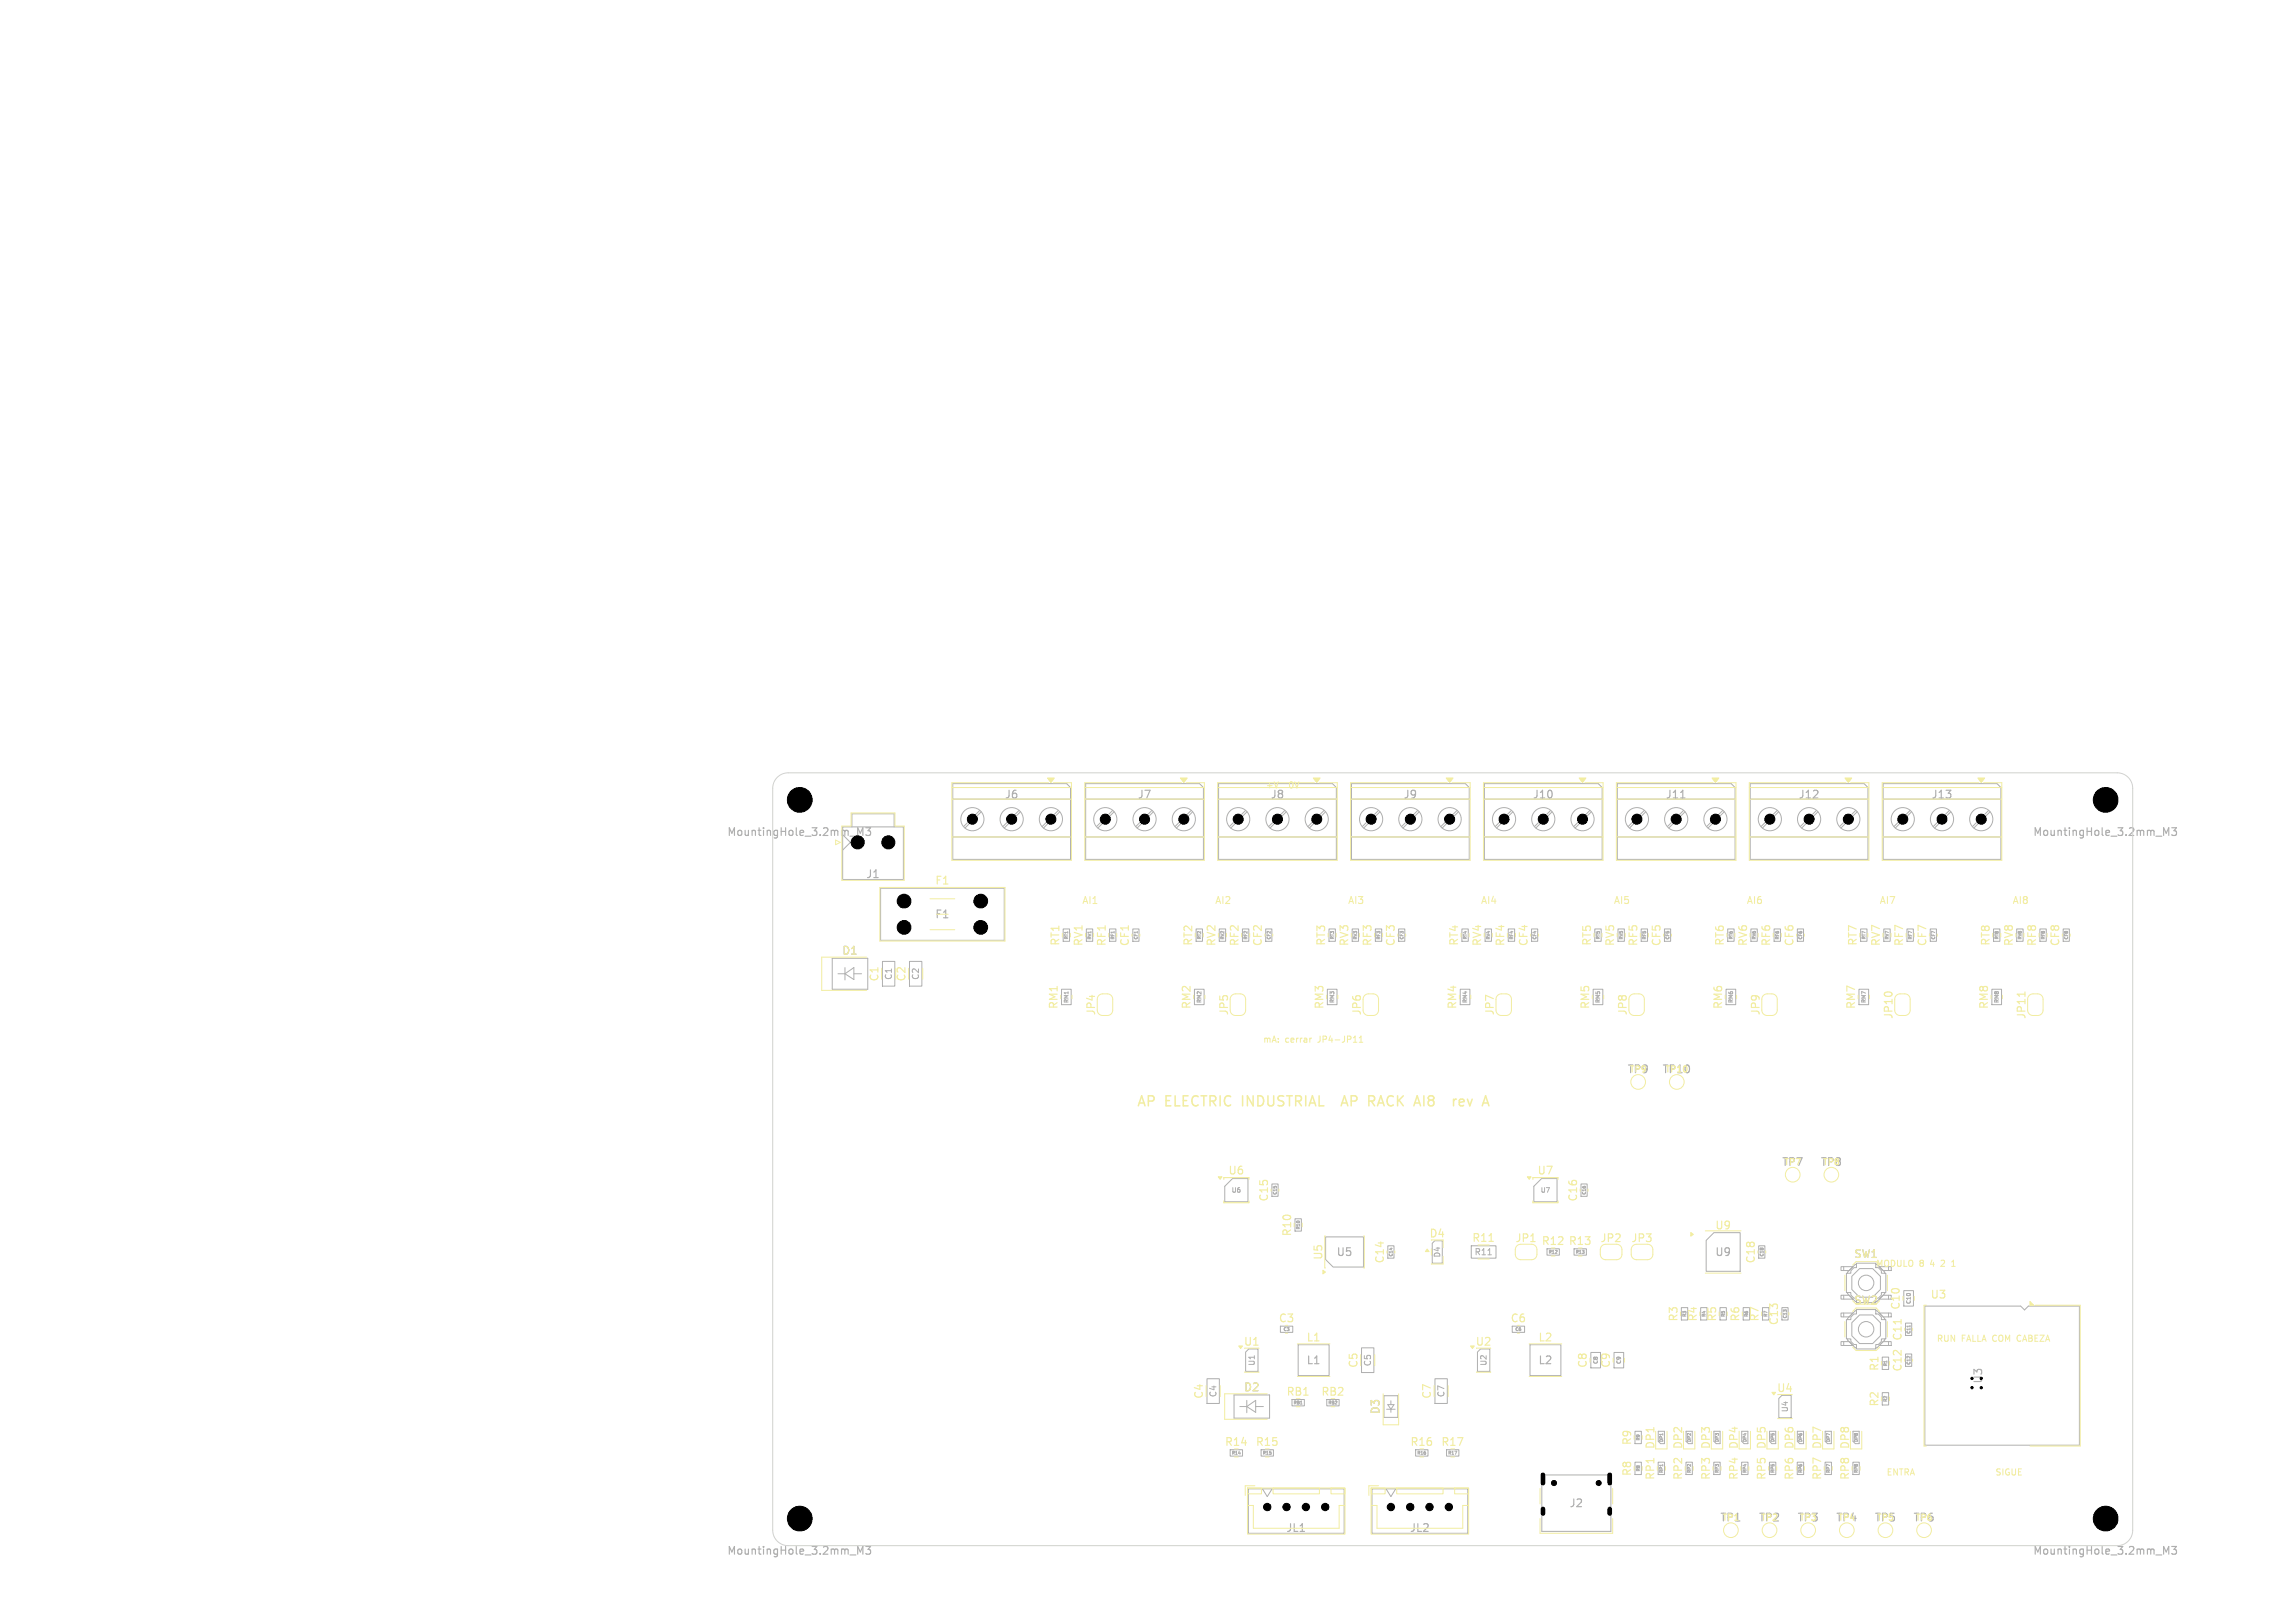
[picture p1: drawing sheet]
<svg xmlns="http://www.w3.org/2000/svg" width="297mm" height="210mm" viewBox="0 0 297 210" stroke-linecap="round" stroke-linejoin="round" font-family="sans-serif">
<defs><g id="words">
<g font-size="1.8" fill="#f2eda1">
<text x="147" y="143.4">AP</text>
<text x="150.8" y="143.4">ELECTRIC</text>
<text x="161" y="143.4">INDUSTRIAL</text>
<text x="174.6" y="143.4">AP</text>
<text x="178.3" y="143.4">RACK</text>
<text x="184.6" y="143.4">AI8</text>
<text x="190.2" y="143.4">rev</text>
</g>
<g font-size="1.4" fill="#afafaf">
<text x="129.9" y="103.5">J6</text>
<text x="147.1" y="103.5">J7</text>
<text x="164.3" y="103.5">J8</text>
<text x="181.5" y="103.5">J9</text>
<text x="198.3" y="103.5">J10</text>
<text x="215.5" y="103.5">J11</text>
<text x="232.7" y="103.5">J12</text>
<text x="249.9" y="103.5">J13</text>
<text x="112" y="113.8">J1</text>
<text x="263" y="108.4">MountingHole_3.2mm_M3</text>
<text x="172.9" y="162.7">U5</text>
<text x="221.9" y="162.7">U9</text>
<text x="169" y="176.7">L1</text>
<text x="199" y="176.7">L2</text>
<text x="203" y="195.2">J2</text>
<text x="94" y="201.4">MountingHole_3.2mm_M3</text>
<text x="166.4" y="198.4">JL1</text>
<text x="182.4" y="198.4">JL2</text>
<text x="263" y="201.4">MountingHole_3.2mm_M3</text>
</g>
<g font-size="1.4" fill="#f2eda1">
<text x="94" y="108.4">MountingHole_3.2mm_M3</text>
<text x="120.9" y="119">F1</text>
<text x="120.9" y="114.7">F1</text>
<text x="108.9" y="123.7">D1</text>
<text x="137.3" y="122.5" transform="rotate(-90 137.3 122.5)">RT1</text>
<text x="140.3" y="122.5" transform="rotate(-90 140.3 122.5)">RV1</text>
<text x="143.3" y="122.5" transform="rotate(-90 143.3 122.5)">RF1</text>
<text x="146.3" y="122.5" transform="rotate(-90 146.3 122.5)">CF1</text>
<text x="154.5" y="122.5" transform="rotate(-90 154.5 122.5)">RT2</text>
<text x="157.5" y="122.5" transform="rotate(-90 157.5 122.5)">RV2</text>
<text x="160.5" y="122.5" transform="rotate(-90 160.5 122.5)">RF2</text>
<text x="163.5" y="122.5" transform="rotate(-90 163.5 122.5)">CF2</text>
<text x="171.7" y="122.5" transform="rotate(-90 171.7 122.5)">RT3</text>
<text x="174.7" y="122.5" transform="rotate(-90 174.7 122.5)">RV3</text>
<text x="177.7" y="122.5" transform="rotate(-90 177.7 122.5)">RF3</text>
<text x="180.7" y="122.5" transform="rotate(-90 180.7 122.5)">CF3</text>
<text x="188.9" y="122.5" transform="rotate(-90 188.9 122.5)">RT4</text>
<text x="191.9" y="122.5" transform="rotate(-90 191.9 122.5)">RV4</text>
<text x="194.9" y="122.5" transform="rotate(-90 194.9 122.5)">RF4</text>
<text x="197.9" y="122.5" transform="rotate(-90 197.9 122.5)">CF4</text>
<text x="206.1" y="122.5" transform="rotate(-90 206.1 122.5)">RT5</text>
<text x="209.1" y="122.5" transform="rotate(-90 209.1 122.5)">RV5</text>
<text x="212.1" y="122.5" transform="rotate(-90 212.1 122.5)">RF5</text>
<text x="215.1" y="122.5" transform="rotate(-90 215.1 122.5)">CF5</text>
<text x="223.3" y="122.5" transform="rotate(-90 223.3 122.5)">RT6</text>
<text x="226.3" y="122.5" transform="rotate(-90 226.3 122.5)">RV6</text>
<text x="229.3" y="122.5" transform="rotate(-90 229.3 122.5)">RF6</text>
<text x="232.3" y="122.5" transform="rotate(-90 232.3 122.5)">CF6</text>
<text x="240.5" y="122.5" transform="rotate(-90 240.5 122.5)">RT7</text>
<text x="243.5" y="122.5" transform="rotate(-90 243.5 122.5)">RV7</text>
<text x="246.5" y="122.5" transform="rotate(-90 246.5 122.5)">RF7</text>
<text x="249.5" y="122.5" transform="rotate(-90 249.5 122.5)">CF7</text>
<text x="257.7" y="122.5" transform="rotate(-90 257.7 122.5)">RT8</text>
<text x="260.7" y="122.5" transform="rotate(-90 260.7 122.5)">RV8</text>
<text x="263.7" y="122.5" transform="rotate(-90 263.7 122.5)">RF8</text>
<text x="266.7" y="122.5" transform="rotate(-90 266.7 122.5)">CF8</text>
<text x="113.9" y="127.1" transform="rotate(-90 113.9 127.1)">C1</text>
<text x="117.4" y="127.1" transform="rotate(-90 117.4 127.1)">C2</text>
<text x="137.1" y="130.7" transform="rotate(-90 137.1 130.7)">RM1</text>
<text x="141.9" y="131.5" transform="rotate(-90 141.9 131.5)">JP4</text>
<text x="154.3" y="130.7" transform="rotate(-90 154.3 130.7)">RM2</text>
<text x="159.1" y="131.5" transform="rotate(-90 159.1 131.5)">JP5</text>
<text x="171.5" y="130.7" transform="rotate(-90 171.5 130.7)">RM3</text>
<text x="176.3" y="131.5" transform="rotate(-90 176.3 131.5)">JP6</text>
<text x="188.7" y="130.7" transform="rotate(-90 188.7 130.7)">RM4</text>
<text x="193.5" y="131.5" transform="rotate(-90 193.5 131.5)">JP7</text>
<text x="205.9" y="130.7" transform="rotate(-90 205.9 130.7)">RM5</text>
<text x="210.7" y="131.5" transform="rotate(-90 210.7 131.5)">JP8</text>
<text x="223.1" y="130.7" transform="rotate(-90 223.1 130.7)">RM6</text>
<text x="227.9" y="131.5" transform="rotate(-90 227.9 131.5)">JP9</text>
<text x="240.3" y="130.7" transform="rotate(-90 240.3 130.7)">RM7</text>
<text x="245.1" y="132" transform="rotate(-90 245.1 132)">JP10</text>
<text x="257.5" y="130.7" transform="rotate(-90 257.5 130.7)">RM8</text>
<text x="262.3" y="132" transform="rotate(-90 262.3 132)">JP11</text>
<text x="210.5" y="139.1">TP9</text>
<text x="215" y="139.1">TP10</text>
<text x="158.9" y="152.2">U6</text>
<text x="164.3" y="155.6" transform="rotate(-90 164.3 155.6)">C15</text>
<text x="198.9" y="152.2">U7</text>
<text x="204.3" y="155.6" transform="rotate(-90 204.3 155.6)">C16</text>
<text x="230.5" y="151.1">TP7</text>
<text x="235.5" y="151.1">TP8</text>
<text x="167.3" y="160.1" transform="rotate(-90 167.3 160.1)">R10</text>
<text x="184.9" y="160.3">D4</text>
<text x="190.4" y="160.9">R11</text>
<text x="196" y="160.9">JP1</text>
<text x="199.4" y="161.3">R12 R13</text>
<text x="207" y="160.9">JP2</text>
<text x="211" y="160.9">JP3</text>
<text x="221.9" y="159.3">U9</text>
<text x="171.3" y="163.1" transform="rotate(-90 171.3 163.1)">U5</text>
<text x="179.3" y="163.6" transform="rotate(-90 179.3 163.6)">C14</text>
<text x="227.3" y="163.6" transform="rotate(-90 227.3 163.6)">C18</text>
<text x="239.9" y="163">SW1</text>
<text x="165.4" y="171.3">C3</text>
<text x="169" y="173.8">L1</text>
<text x="195.4" y="171.3">C6</text>
<text x="199" y="173.8">L2</text>
<text x="217.3" y="171.1" transform="rotate(-90 217.3 171.1)">R3</text>
<text x="219.8" y="171.1" transform="rotate(-90 219.8 171.1)">R4</text>
<text x="222.3" y="171.1" transform="rotate(-90 222.3 171.1)">R5</text>
<text x="225.3" y="171.1" transform="rotate(-90 225.3 171.1)">R6</text>
<text x="227.8" y="171.1" transform="rotate(-90 227.8 171.1)">R7</text>
<text x="230.3" y="171.6" transform="rotate(-90 230.3 171.6)">C13</text>
<text x="239.9" y="169">SW2</text>
<text x="246" y="169.6" transform="rotate(-90 246 169.6)">C10</text>
<text x="246.3" y="173.6" transform="rotate(-90 246.3 173.6)">C11</text>
<text x="249.7" y="168.2">U3</text>
<text x="160.9" y="174.3">U1</text>
<text x="175.9" y="177.1" transform="rotate(-90 175.9 177.1)">C5</text>
<text x="190.9" y="174.3">U2</text>
<text x="205.5" y="177.1" transform="rotate(-90 205.5 177.1)">C8</text>
<text x="208.5" y="177.1" transform="rotate(-90 208.5 177.1)">C9</text>
<text x="243.3" y="177.5" transform="rotate(-90 243.3 177.5)">R1</text>
<text x="246.3" y="177.6" transform="rotate(-90 246.3 177.6)">C12</text>
<text x="155.9" y="181.1" transform="rotate(-90 155.9 181.1)">C4</text>
<text x="160.9" y="180.2">D2</text>
<text x="166.4" y="180.8">RB1</text>
<text x="170.9" y="180.8">RB2</text>
<text x="178.7" y="183.1" transform="rotate(-90 178.7 183.1)">D3</text>
<text x="185.4" y="181.1" transform="rotate(-90 185.4 181.1)">C7</text>
<text x="229.9" y="180.3">U4</text>
<text x="243.3" y="182.1" transform="rotate(-90 243.3 182.1)">R2</text>
<text x="158.4" y="187.3">R14</text>
<text x="162.4" y="187.3">R15</text>
<text x="182.4" y="187.3">R16</text>
<text x="186.4" y="187.3">R17</text>
<text x="211.3" y="191.1" transform="rotate(-90 211.3 191.1)">R8</text>
<text x="211.3" y="187.1" transform="rotate(-90 211.3 187.1)">R9</text>
<text x="214.3" y="191.6" transform="rotate(-90 214.3 191.6)">RP1</text>
<text x="214.3" y="187.6" transform="rotate(-90 214.3 187.6)">DP1</text>
<text x="217.9" y="191.6" transform="rotate(-90 217.9 191.6)">RP2</text>
<text x="217.9" y="187.6" transform="rotate(-90 217.9 187.6)">DP2</text>
<text x="221.5" y="191.6" transform="rotate(-90 221.5 191.6)">RP3</text>
<text x="221.5" y="187.6" transform="rotate(-90 221.5 187.6)">DP3</text>
<text x="225.1" y="191.6" transform="rotate(-90 225.1 191.6)">RP4</text>
<text x="225.1" y="187.6" transform="rotate(-90 225.1 187.6)">DP4</text>
<text x="228.7" y="191.6" transform="rotate(-90 228.7 191.6)">RP5</text>
<text x="228.7" y="187.6" transform="rotate(-90 228.7 187.6)">DP5</text>
<text x="232.3" y="191.6" transform="rotate(-90 232.3 191.6)">RP6</text>
<text x="232.3" y="187.6" transform="rotate(-90 232.3 187.6)">DP6</text>
<text x="235.9" y="191.6" transform="rotate(-90 235.9 191.6)">RP7</text>
<text x="235.9" y="187.6" transform="rotate(-90 235.9 187.6)">DP7</text>
<text x="239.5" y="191.6" transform="rotate(-90 239.5 191.6)">RP8</text>
<text x="239.5" y="187.6" transform="rotate(-90 239.5 187.6)">DP8</text>
<text x="222.5" y="197.1">TP1</text>
<text x="227.5" y="197.1">TP2</text>
<text x="232.5" y="197.1">TP3</text>
<text x="237.5" y="197.1">TP4</text>
<text x="242.5" y="197.1">TP5</text>
<text x="247.5" y="197.1">TP6</text>
</g>
<text font-size="1.4" x="256.7" y="179.1" transform="rotate(-90 256.7 179.1)">U3</text>
<g font-size="1.3" fill="#f2eda1">
<text x="140" y="117.2">AI1</text>
<text x="157.2" y="117.2">AI2</text>
<text x="174.4" y="117.2">AI3</text>
<text x="191.6" y="117.2">AI4</text>
<text x="208.8" y="117.2">AI5</text>
<text x="226" y="117.2">AI6</text>
<text x="243.2" y="117.2">AI7</text>
<text x="260.4" y="117.2">AI8</text>
</g>
<g font-size="1.1" fill="#f2eda1">
<text x="163.7" y="102.2">+V</text>
<text x="167" y="102.2">0V</text>
<text x="115.6" y="126.9" transform="rotate(-90 115.6 126.9)">C1</text>
<text x="119.1" y="126.9" transform="rotate(-90 119.1 126.9)">C2</text>
<text x="163.4" y="135.1">mA:</text>
<text x="166.3" y="135.1">cerrar</text>
<text x="170.7" y="135.1">JP4-JP11</text>
<text x="190.7" y="162.6">R11</text>
<text x="242.7" y="164.1">MODULO</text>
<text x="248.4" y="164.1">8</text>
<text x="250" y="164.1">4</text>
<text x="251.5" y="164.1">2</text>
<text x="250.6" y="173.8">RUN</text>
<text x="253.9" y="173.8">FALLA COM CABEZA</text>
<text x="177.6" y="176.9" transform="rotate(-90 177.6 176.9)">C5</text>
<text x="157.6" y="180.9" transform="rotate(-90 157.6 180.9)">C4</text>
<text x="187.1" y="180.9" transform="rotate(-90 187.1 180.9)">C7</text>
<text x="244.1" y="191.1">ENTRA</text>
<text x="258.1" y="191.1">SIGUE</text>
</g>
<g font-size="1" fill="#afafaf">
<text x="186.5" y="162.8" transform="rotate(-90 186.5 162.8)">D4</text>
<text x="162.5" y="176.8" transform="rotate(-90 162.5 176.8)">U1</text>
<text x="192.5" y="176.8" transform="rotate(-90 192.5 176.8)">U2</text>
<text x="231.5" y="182.8" transform="rotate(-90 231.5 182.8)">U4</text>
</g>
<g font-size=".8" fill="#afafaf">
<text x="159.3" y="154.5">U6</text>
<text x="199.3" y="154.5">U7</text>
</g>
<g font-size=".7" fill="#afafaf">
<text x="138.4" y="129.8" transform="rotate(-90 138.4 129.8)">RM1</text>
<text x="155.6" y="129.8" transform="rotate(-90 155.6 129.8)">RM2</text>
<text x="172.8" y="129.8" transform="rotate(-90 172.8 129.8)">RM3</text>
<text x="190" y="129.8" transform="rotate(-90 190 129.8)">RM4</text>
<text x="207.2" y="129.8" transform="rotate(-90 207.2 129.8)">RM5</text>
<text x="224.4" y="129.8" transform="rotate(-90 224.4 129.8)">RM6</text>
<text x="241.6" y="129.8" transform="rotate(-90 241.6 129.8)">RM7</text>
<text x="258.8" y="129.8" transform="rotate(-90 258.8 129.8)">RM8</text>
<text x="247.4" y="168.8" transform="rotate(-90 247.4 168.8)">C10</text>
<text x="206.9" y="176.6" transform="rotate(-90 206.9 176.6)">C8</text>
<text x="209.9" y="176.6" transform="rotate(-90 209.9 176.6)">C9</text>
</g>
<g font-size=".6" fill="#afafaf">
<text x="138.3" y="121.6" transform="rotate(-90 138.3 121.6)">RT1</text>
<text x="141.3" y="121.6" transform="rotate(-90 141.3 121.6)">RV1</text>
<text x="144.3" y="121.6" transform="rotate(-90 144.3 121.6)">RF1</text>
<text x="147.3" y="121.6" transform="rotate(-90 147.3 121.6)">CF1</text>
<text x="155.5" y="121.6" transform="rotate(-90 155.5 121.6)">RT2</text>
<text x="158.5" y="121.6" transform="rotate(-90 158.5 121.6)">RV2</text>
<text x="161.5" y="121.6" transform="rotate(-90 161.5 121.6)">RF2</text>
<text x="164.5" y="121.6" transform="rotate(-90 164.5 121.6)">CF2</text>
<text x="172.7" y="121.6" transform="rotate(-90 172.7 121.6)">RT3</text>
<text x="175.7" y="121.6" transform="rotate(-90 175.7 121.6)">RV3</text>
<text x="178.7" y="121.6" transform="rotate(-90 178.7 121.6)">RF3</text>
<text x="181.7" y="121.6" transform="rotate(-90 181.7 121.6)">CF3</text>
<text x="189.9" y="121.6" transform="rotate(-90 189.9 121.6)">RT4</text>
<text x="192.9" y="121.6" transform="rotate(-90 192.9 121.6)">RV4</text>
<text x="195.9" y="121.6" transform="rotate(-90 195.9 121.6)">RF4</text>
<text x="198.9" y="121.6" transform="rotate(-90 198.9 121.6)">CF4</text>
<text x="207.1" y="121.6" transform="rotate(-90 207.1 121.6)">RT5</text>
<text x="210.1" y="121.6" transform="rotate(-90 210.1 121.6)">RV5</text>
<text x="213.1" y="121.6" transform="rotate(-90 213.1 121.6)">RF5</text>
<text x="216.1" y="121.6" transform="rotate(-90 216.1 121.6)">CF5</text>
<text x="224.3" y="121.6" transform="rotate(-90 224.3 121.6)">RT6</text>
<text x="227.3" y="121.6" transform="rotate(-90 227.3 121.6)">RV6</text>
<text x="230.3" y="121.6" transform="rotate(-90 230.3 121.6)">RF6</text>
<text x="233.3" y="121.6" transform="rotate(-90 233.3 121.6)">CF6</text>
<text x="241.5" y="121.6" transform="rotate(-90 241.5 121.6)">RT7</text>
<text x="244.5" y="121.6" transform="rotate(-90 244.5 121.6)">RV7</text>
<text x="247.5" y="121.6" transform="rotate(-90 247.5 121.6)">RF7</text>
<text x="250.5" y="121.6" transform="rotate(-90 250.5 121.6)">CF7</text>
<text x="258.7" y="121.6" transform="rotate(-90 258.7 121.6)">RT8</text>
<text x="261.7" y="121.6" transform="rotate(-90 261.7 121.6)">RV8</text>
<text x="264.7" y="121.6" transform="rotate(-90 264.7 121.6)">RF8</text>
<text x="267.7" y="121.6" transform="rotate(-90 267.7 121.6)">CF8</text>
<text x="165.3" y="154.6" transform="rotate(-90 165.3 154.6)">C15</text>
<text x="205.3" y="154.6" transform="rotate(-90 205.3 154.6)">C16</text>
<text x="168.3" y="159.1" transform="rotate(-90 168.3 159.1)">R10</text>
<text x="180.3" y="162.6" transform="rotate(-90 180.3 162.6)">C14</text>
<text x="200.4" y="162.3">R12</text>
<text x="203.9" y="162.3">R13</text>
<text x="228.3" y="162.6" transform="rotate(-90 228.3 162.6)">C18</text>
<text x="166.1" y="172.3">C3</text>
<text x="196.1" y="172.3">C6</text>
<text x="218.3" y="170.4" transform="rotate(-90 218.3 170.4)">R3</text>
<text x="220.8" y="170.4" transform="rotate(-90 220.8 170.4)">R4</text>
<text x="223.3" y="170.4" transform="rotate(-90 223.3 170.4)">R5</text>
<text x="226.3" y="170.4" transform="rotate(-90 226.3 170.4)">R6</text>
<text x="228.8" y="170.4" transform="rotate(-90 228.8 170.4)">R7</text>
<text x="231.3" y="170.6" transform="rotate(-90 231.3 170.6)">C13</text>
<text x="247.3" y="172.6" transform="rotate(-90 247.3 172.6)">C11</text>
<text x="244.3" y="176.8" transform="rotate(-90 244.3 176.8)">R1</text>
<text x="247.3" y="176.6" transform="rotate(-90 247.3 176.6)">C12</text>
<text x="167.4" y="181.8">RB1</text>
<text x="171.9" y="181.8">RB2</text>
<text x="244.3" y="181.4" transform="rotate(-90 244.3 181.4)">R2</text>
<text x="159.4" y="188.3">R14</text>
<text x="163.4" y="188.3">R15</text>
<text x="183.4" y="188.3">R16</text>
<text x="187.4" y="188.3">R17</text>
<text x="212.3" y="190.4" transform="rotate(-90 212.3 190.4)">R8</text>
<text x="212.3" y="186.4" transform="rotate(-90 212.3 186.4)">R9</text>
<text x="215.3" y="190.6" transform="rotate(-90 215.3 190.6)">RP1</text>
<text x="215.3" y="186.6" transform="rotate(-90 215.3 186.6)">DP1</text>
<text x="218.9" y="190.6" transform="rotate(-90 218.9 190.6)">RP2</text>
<text x="218.9" y="186.6" transform="rotate(-90 218.9 186.6)">DP2</text>
<text x="222.5" y="190.6" transform="rotate(-90 222.5 190.6)">RP3</text>
<text x="222.5" y="186.6" transform="rotate(-90 222.5 186.6)">DP3</text>
<text x="226.1" y="190.6" transform="rotate(-90 226.1 190.6)">RP4</text>
<text x="226.1" y="186.6" transform="rotate(-90 226.1 186.6)">DP4</text>
<text x="229.7" y="190.6" transform="rotate(-90 229.7 190.6)">RP5</text>
<text x="229.7" y="186.6" transform="rotate(-90 229.7 186.6)">DP5</text>
<text x="233.3" y="190.6" transform="rotate(-90 233.3 190.6)">RP6</text>
<text x="233.3" y="186.6" transform="rotate(-90 233.3 186.6)">DP6</text>
<text x="236.9" y="190.6" transform="rotate(-90 236.9 190.6)">RP7</text>
<text x="236.9" y="186.6" transform="rotate(-90 236.9 186.6)">DP7</text>
<text x="240.5" y="190.6" transform="rotate(-90 240.5 190.6)">RP8</text>
<text x="240.5" y="186.6" transform="rotate(-90 240.5 186.6)">DP8</text>
</g>
</g></defs>
<g fill="none" stroke="#afafaf" stroke-width=".15">
<path d="M102.7 103.4h.6M102.7 103v1M103.3 103v1M103.7 104h.6M103.7 103.2l.3-.2v1M111 108.1v-1l.3 .7 .4-.7v1M112 107.1h.7l-.4 .4 .3 .1v.4l-.1 .1-.5-.1M217.5 103.3h.6M271.7 103v1M271.7 103.4h.6M272.3 103v1M272.7 103.1l.4-.1 .2 .1v.1l-.6 .8h.6"/>
<path d="M280 108.1v-1l.3 .7 .4-.7v1M281 107.1h.7l-.4 .4 .3 .1v.4l-.1 .1-.5-.1M102.7 196v1M102.7 196.4h.6M103.3 196v1M103.7 196h.6l-.3 .3 .3 .1v.5l-.2 .1-.4-.1M168.2 198.2h.6M271.7 196v1M271.7 196.4h.6M272.3 196v1M273 195.9l-.3 .7h.7M273.2 196.3v.7"/>
<path d="M111 201.1v-1l.3 .7 .4-.7v1M112 200.1h.7l-.4 .4 .3 .1v.4l-.1 .1-.5-.1M280 201.1v-1l.3 .7 .4-.7v1M281 200.1h.7l-.4 .4 .3 .1v.4l-.1 .1-.5-.1"/>
</g>
<g fill="none" stroke="#afafaf" stroke-width=".13">
<path d="M109 107h7.9v6.8h-7.9zM110.1 109l-1.1 1M110.2 107v-1.7h5.5v1.7M114 114.9h16v6.8h-16zM123.3 101.4h14.7l.5 .5v9.3h-15.2zM123.3 101.9h15.2M123.3 103.4h15.2M123.3 108.3h15.2M126.8 104.9l-2.1 2.1M127 105l-2.1 2.1M131.9 104.9l-2.1 2.1M132.1 105l-2.1 2.1"/>
<path d="M137 104.9l-2.1 2.1M137.1 105l-2.1 2.1M140.5 101.4h14.7l.5 .5v9.3h-15.2zM140.5 101.9h15.2M140.5 103.4h15.2M140.5 108.3h15.2M144 104.9l-2.1 2.1M144.2 105l-2.1 2.1M149.1 104.9l-2.1 2.1M149.3 105l-2.1 2.1M154.2 104.9l-2.1 2.1M154.3 105l-2.1 2.1"/>
<path d="M157.7 101.4h14.7l.5 .5v9.3h-15.2zM157.7 101.9h15.2M157.7 103.4h15.2M157.7 108.3h15.2M161.2 104.9l-2.1 2.1M161.4 105l-2.1 2.1M166.3 104.9l-2.1 2.1M166.5 105l-2.1 2.1M171.4 104.9l-2.1 2.1M171.5 105l-2.1 2.1M174.9 101.4h14.7l.5 .5v9.3h-15.2zM174.9 101.9h15.2"/>
<path d="M174.9 103.4h15.2M174.9 108.3h15.2M178.4 104.9l-2.1 2.1M178.6 105l-2.1 2.1M183.5 104.9l-2.1 2.1M183.7 105l-2.1 2.1M188.6 104.9l-2.1 2.1M188.7 105l-2.1 2.1M192.1 101.4h14.7l.5 .5v9.3h-15.2zM192.1 101.9h15.2M192.1 103.4h15.2M192.1 108.3h15.2"/>
<path d="M195.6 104.9l-2.1 2.1M195.8 105l-2.1 2.1M200.7 104.9l-2.1 2.1M200.9 105l-2.1 2.1M205.8 104.9l-2.1 2.1M205.9 105l-2.1 2.1M209.3 101.4h14.7l.5 .5v9.3h-15.2zM209.3 101.9h15.2M209.3 103.4h15.2M209.3 108.3h15.2M212.8 104.9l-2.1 2.1M213 105l-2.1 2.1"/>
<path d="M217.9 104.9l-2.1 2.1M218.1 105l-2.1 2.1M223 104.9l-2.1 2.1M223.1 105l-2.1 2.1M226.5 101.4h14.7l.5 .5v9.3h-15.2zM226.5 101.9h15.2M226.5 103.4h15.2M226.5 108.3h15.2M230 104.9l-2.1 2.1M230.2 105l-2.1 2.1M235.1 104.9l-2.1 2.1M235.3 105l-2.1 2.1"/>
<path d="M240.2 104.9l-2.1 2.1M240.3 105l-2.1 2.1M243.7 101.4h14.7l.5 .5v9.3h-15.2zM243.7 101.9h15.2M243.7 103.4h15.2M243.7 108.3h15.2M247.2 104.9l-2.1 2.1M247.4 105l-2.1 2.1M252.3 104.9l-2.1 2.1M252.5 105l-2.1 2.1M257.4 104.9l-2.1 2.1M257.5 105l-2.1 2.1"/>
<path d="M107.7 124h4.6v4h-4.6zM108.4 126h1M109.4 125.2v1.6M109.4 126l1.1-.8v1.6zM110.5 126h1M114.2 124.4h1.6v3.2h-1.6zM117.7 124.4h1.6v3.2h-1.6zM137.4 128h1.2v2h-1.2zM137.6 120.2h.8v1.6h-.8zM140.6 120.2h.8v1.6h-.8zM143.6 120.2h.8v1.6h-.8zM146.6 120.2h.8v1.6h-.8z"/>
<path d="M154.6 128h1.2v2h-1.2zM154.8 120.2h.8v1.6h-.8zM157.8 120.2h.8v1.6h-.8zM160.8 120.2h.8v1.6h-.8zM163.8 120.2h.8v1.6h-.8zM171.8 128h1.2v2h-1.2zM172 120.2h.8v1.6h-.8zM175 120.2h.8v1.6h-.8zM178 120.2h.8v1.6h-.8zM181 120.2h.8v1.6h-.8zM189 128h1.2v2h-1.2zM189.2 120.2h.8v1.6h-.8z"/>
<path d="M192.2 120.2h.8v1.6h-.8zM195.2 120.2h.8v1.6h-.8zM198.2 120.2h.8v1.6h-.8zM206.2 128h1.2v2h-1.2zM206.4 120.2h.8v1.6h-.8zM209.4 120.2h.8v1.6h-.8zM212.4 120.2h.8v1.6h-.8zM215.4 120.2h.8v1.6h-.8zM223.4 128h1.2v2h-1.2zM223.6 120.2h.8v1.6h-.8zM226.6 120.2h.8v1.6h-.8zM229.6 120.2h.8v1.6h-.8z"/>
<path d="M232.6 120.2h.8v1.6h-.8zM240.6 128h1.2v2h-1.2zM240.8 120.2h.8v1.6h-.8zM243.8 120.2h.8v1.6h-.8zM246.8 120.2h.8v1.6h-.8zM249.8 120.2h.8v1.6h-.8zM257.8 128h1.2v2h-1.2zM258 120.2h.8v1.6h-.8zM261 120.2h.8v1.6h-.8zM264 120.2h.8v1.6h-.8zM267 120.2h.8v1.6h-.8zM158.5 153.5l1-1h2v3h-3z"/>
<path d="M164.6 153.2h.8v1.6h-.8zM167.6 157.7h.8v1.6h-.8zM199.5 152.5h2v3h-3v-2zM204.6 153.2h.8v1.6h-.8zM156.2 178.4h1.6v3.2h-1.6zM161.2 175l.4-.4h1.2v2.9h-1.6zM165.7 171.6h1.6v.8h-1.6zM168 174h4v4h-4zM171.5 160.1h5v3.9h-4l-1-1zM176.2 174.4h1.6v3.2h-1.6zM179.6 161.2h.8v1.6h-.8zM185.3 160.9l.4-.3h.9v2.9h-1.3z"/>
<path d="M185.7 178.4h1.6v3.2h-1.6zM190.4 161.2h3.2v1.6h-3.2zM191.6 174.6h1.2v2.9h-1.6v-2.5zM192.6 162.4h.4M195.7 171.6h1.6v.8h-1.6zM198 174h4v4h-4zM200.2 161.6h1.6v.8h-1.6zM203.7 161.6h1.6v.8h-1.6zM205.9 175h1.2v2h-1.2zM208.9 175h1.2v2h-1.2zM217.6 169.2h.8v1.6h-.8zM220.1 169.2h.8v1.6h-.8z"/>
<path d="M220.8 160.5l1-1h3.4v5h-4.4zM222.6 169.2h.8v1.6h-.8zM225.6 169.2h.8v1.6h-.8zM227.6 161.2h.8v1.6h-.8zM228.1 169.2h.8v1.6h-.8zM230.6 169.2h.8v1.6h-.8zM238.2 163.9h1.6l-.5 .5h-1.1zM238.2 167.6h1.1l.5 .5h-1.6zM238.2 169.9h1.6l-.5 .5h-1.1zM238.2 173.6h1.1l.5 .5h-1.6zM238.6 163.9v.5M238.6 167.6v.5"/>
<path d="M238.6 169.9v.5M238.6 173.6v.5M238.9 164.8h.6v-.4l.4-.4h.4v-.5h2.4v.5h.4l.4 .4v.4h.6v2.5h-.6v.3l-.4 .4h-.4v.6h-2.4v-.6h-.4l-.4-.4v-.3h-.6zM238.9 170.8h.6v-.4l.4-.4h.4v-.5h2.4v.5h.4l.4 .4v.4h.6v2.5h-.6v.3l-.4 .4h-.4v.6h-2.4v-.6h-.4l-.4-.4v-.3h-.6zM239.1 167.3v.1l1 1M239.1 173.3v.1l1 1h.2M239.6 165.2l1-1h1.7l1 1v1.7l-1 1h-1.7l-1-1zM239.6 171.2l1-1h1.7l1 1v1.7l-1 1h-1.7l-1-1zM240.3 163.6h-.2l-1 1v.2M240.3 169.6h-.2l-1 1v.2M242.7 169.6h.2l1 1v.2M242.9 163.6l1 1v.2"/>
<path d="M243.2 168.1l.5-.5h1v.5zM243.2 169.9h1.5v.5h-1zM243.2 174.1l.5-.5h1v.5zM243.6 175.6h.8v1.6h-.8zM243.9 167.3v.1l-1 1M243.9 173.3v.1l-1 1h-.2M244.4 167.6v.5M244.4 169.9v.5M244.4 173.6v.5M246.4 167h1.2v2h-1.2zM246.6 171.2h.8v1.6h-.8zM246.6 175.2h.8v1.6h-.8z"/>
<path d="M247.2 171.5v.2M249.1 169h12.4l.5 .5 .5-.5h6.6v18h-20zM159.2 187.6h1.6v.8h-1.6zM159.7 180.5h4.6v3h-4.6zM160.4 182h1M161.4 181.2v1.6M161.4 182l1.1-.8v1.6zM161.5 192.7h12.4v5.7h-12.4zM162.5 182h1M163.2 187.6h1.6v.8h-1.6zM163.4 192.7l.6 1 .6-1M167.2 181.1h1.6v.8h-1.6z"/>
<path d="M171.7 181.1h1.6v.8h-1.6zM177.6 192.7h12.3v5.7h-12.3zM179.1 180.6h1.8v2.8h-1.8zM179.4 192.7l.6 1 .6-1M179.5 182.4h1.1M179.6 181.8h.8l-.4 .6zM180 181.3v.5M180 182.4v.4M183.2 187.6h1.6v.8h-1.6zM187.2 187.6h1.6v.8h-1.6zM199.5 190.9h9v7.3h-9zM211.6 189.2h.8v1.6h-.8z"/>
<path d="M211.6 185.2h.8v1.6h-.8zM214.6 189.2h.8v1.6h-.8zM214.6 185.2h.8v1.6h-.5l-.3-.3M218.2 189.2h.8v1.6h-.8zM218.2 185.2h.8v1.6h-.5l-.3-.3M221.8 189.2h.8v1.6h-.8zM221.8 185.2h.8v1.6h-.5l-.3-.3M225.4 189.2h.8v1.6h-.8zM225.4 185.2h.8v1.6h-.5l-.3-.3M229 189.2h.8v1.6h-.8zM229 185.2h.8v1.6h-.5l-.3-.3M230.6 180.6h1.2v2.9h-1.6v-2.5z"/>
<path d="M232.6 189.2h.8v1.6h-.8zM232.6 185.2h.8v1.6h-.5l-.3-.3M236.2 189.2h.8v1.6h-.8zM236.2 185.2h.8v1.6h-.5l-.3-.3M239.8 189.2h.8v1.6h-.8zM239.8 185.2h.8v1.6h-.5l-.3-.3M243.6 180.2h.8v1.6h-.8z"/>
<circle cx="125.8" cy="106" r="1.5"/>
<circle cx="130.9" cy="106" r="1.5"/>
<circle cx="136" cy="106" r="1.5"/>
<circle cx="143" cy="106" r="1.5"/>
<circle cx="148.1" cy="106" r="1.5"/>
<circle cx="153.2" cy="106" r="1.5"/>
<circle cx="160.2" cy="106" r="1.5"/>
<circle cx="165.3" cy="106" r="1.5"/>
<circle cx="170.4" cy="106" r="1.5"/>
<circle cx="177.4" cy="106" r="1.5"/>
<circle cx="182.5" cy="106" r="1.5"/>
<circle cx="187.6" cy="106" r="1.5"/>
<circle cx="194.6" cy="106" r="1.5"/>
<circle cx="199.7" cy="106" r="1.5"/>
<circle cx="204.8" cy="106" r="1.5"/>
<circle cx="211.8" cy="106" r="1.5"/>
<circle cx="216.9" cy="106" r="1.5"/>
<circle cx="222" cy="106" r="1.5"/>
<circle cx="229" cy="106" r="1.5"/>
<circle cx="234.1" cy="106" r="1.5"/>
<circle cx="239.2" cy="106" r="1.5"/>
<circle cx="246.2" cy="106" r="1.5"/>
<circle cx="251.3" cy="106" r="1.5"/>
<circle cx="256.4" cy="106" r="1.5"/>
<circle cx="241.5" cy="172" r="1"/>
<circle cx="241.5" cy="166" r="1"/>
</g>
<g fill="none" stroke="#f2eda1" stroke-width=".13">
<path d="M108.1 108.7v.6l.6-.3M108.9 106.9v7h8.1v-7h-1.2v-1.7h-5.7v1.7M113.9 114.8h16.2v7h-16.2zM120.4 116.3h3.2M123.2 101.9h15.5M123.2 103.4h15.5M123.2 108.3h15.5M135.7 101.3h-12.5v10h15.5v-10h-2.4M140.4 101.9h15.5M140.4 103.4h15.5M140.4 108.3h15.5M152.9 101.3h-12.5v10h15.5v-10h-2.4"/>
<path d="M157.6 101.9h15.5M157.6 103.4h15.5M157.6 108.3h15.5M170.1 101.3h-12.5v10h15.5v-10h-2.4M174.8 101.9h15.5M174.8 103.4h15.5M174.8 108.3h15.5M187.3 101.3h-12.5v10h15.5v-10h-2.4M192 101.9h15.5M192 103.4h15.5M192 108.3h15.5M204.5 101.3h-12.5v10h15.5v-10h-2.4"/>
<path d="M209.2 101.9h15.5M209.2 103.4h15.5M209.2 108.3h15.5M221.7 101.3h-12.5v10h15.5v-10h-2.4M226.4 101.9h15.5M226.4 103.4h15.5M226.4 108.3h15.5M238.9 101.3h-12.5v10h15.5v-10h-2.4M243.6 101.9h15.5M243.6 103.4h15.5M243.6 108.3h15.5M256.1 101.3h-12.5v10h15.5v-10h-2.4"/>
<path d="M112.1 123.9h-5.8v4.3h5.8M120.4 120.3h3.2M138.5 120.8v.4M138.7 128.8v.4M141.5 120.8v.4M142 129.3a.7 .7 0 0 1 .7-.7h.6a.7 .7 0 0 1 .7 .7v1.4a.7 .7 0 0 1-.7 .7h-.6a.7 .7 0 0 1-.7-.7M144.5 120.8v.4M147.5 120.9v.2M155.7 120.8v.4M155.9 128.8v.4M158.7 120.8v.4M159.2 129.3a.7 .7 0 0 1 .7-.7h.6a.7 .7 0 0 1 .7 .7v1.4a.7 .7 0 0 1-.7 .7h-.6a.7 .7 0 0 1-.7-.7"/>
<path d="M161.7 120.8v.4M164.7 120.9v.2M169.7 134.3l-.1 .1M172.9 120.8v.4M173.1 128.8v.4M175.9 134.9h.5M175.9 134.3l.2-.2v.8M175.9 120.8v.4M176.4 129.3a.7 .7 0 0 1 .7-.7h.6a.7 .7 0 0 1 .7 .7v1.4a.7 .7 0 0 1-.7 .7h-.6a.7 .7 0 0 1-.7-.7M178.9 120.8v.4M181.9 120.9v.2M190.1 120.8v.4"/>
<path d="M190.3 128.8v.4M193.1 120.8v.4M193.6 129.3a.7 .7 0 0 1 .7-.7h.6a.7 .7 0 0 1 .7 .7v1.4a.7 .7 0 0 1-.7 .7h-.6a.7 .7 0 0 1-.7-.7M196.1 120.8v.4M199.1 120.9v.2M207.3 120.8v.4M207.5 128.8v.4M210.3 120.8v.4M210.8 129.3a.7 .7 0 0 1 .7-.7h.6a.7 .7 0 0 1 .7 .7v1.4a.7 .7 0 0 1-.7 .7h-.6a.7 .7 0 0 1-.7-.7M213.3 120.8v.4M216.3 120.9v.2M224.5 120.8v.4"/>
<path d="M224.7 128.8v.4M227.5 120.8v.4M228 129.3a.7 .7 0 0 1 .7-.7h.6a.7 .7 0 0 1 .7 .7v1.4a.7 .7 0 0 1-.7 .7h-.6a.7 .7 0 0 1-.7-.7M230.5 120.8v.4M233.5 120.9v.2M241.7 120.8v.4M241.9 128.8v.4M244.7 120.8v.4M245.2 129.3a.7 .7 0 0 1 .7-.7h.6a.7 .7 0 0 1 .7 .7v1.4a.7 .7 0 0 1-.7 .7h-.6a.7 .7 0 0 1-.7-.7M247.7 120.8v.4M250.7 120.9v.2M258.9 120.8v.4"/>
<path d="M259.1 128.8v.4M261.9 120.8v.4M262.4 129.3a.7 .7 0 0 1 .7-.7h.6a.7 .7 0 0 1 .7 .7v1.4a.7 .7 0 0 1-.7 .7h-.6a.7 .7 0 0 1-.7-.7M264.9 120.8v.4M267.9 120.9v.2M165.5 153.9v.2M168.5 158.3v.4M171.5 159.9h-.1v4.2h.1M176.5 159.9h.1v4.2h-.1M205.5 153.9v.2M220.7 159.3h4.6M161.1 174.4l1.8 .1"/>
<path d="M161.1 177.5h1.8M166.4 172.5h.2M167.9 173.9h4.2M167.9 178.1h4.2M180.5 161.9v.2M185.2 161.6v.8M186.8 162.6v1l-1.6-.1M186.8 160.4v1M191.1 177.5h1.8M196.4 172.5h.2M196.8 161a.7 .7 0 0 0-.7 .7v.6a.7 .7 0 0 0 .7 .7h1.4a.7 .7 0 0 0 .7-.7v-.6a.7 .7 0 0 0-.7-.7M197.9 173.9h4.2"/>
<path d="M197.9 178.1h4.2M200.8 162.5h.4M204.3 162.5h.4M207.8 161a.7 .7 0 0 0-.7 .7v.6a.7 .7 0 0 0 .7 .7h1.4a.7 .7 0 0 0 .7-.7v-.6a.7 .7 0 0 0-.7-.7M210.2 175.7v.6M211.8 161a.7 .7 0 0 0-.7 .7v.6a.7 .7 0 0 0 .7 .7h1.4a.7 .7 0 0 0 .7-.7v-.6a.7 .7 0 0 0-.7-.7M220.7 164.7h4.6M223.5 169.8v.4M228.5 161.9v.2M231.5 169.9v.2M238.7 165v2M238.7 171v2"/>
<path d="M239.8 169.7l.4-.4h2.6l.5 .4M239.8 174.3l.4 .5h2.6l.5-.5M240.2 168.8h2.6M242.8 163.3h-2.6l-.4 .4M244.2 165v2M244.2 171v2M244.5 176.2v.4M247.5 171.9v.2M247.5 175.9v.2M247.7 167.7v.6M249.3 168.9h-.3v18.2h.3M251.6 163.4l-.4 .5h.5"/>
<path d="M252.6 163.9h.4M252.6 163.3l.2-.2v.8M263.4 168.9h5.8v18.2h-6.5M159.8 188.5h.4M161.4 192.5h12.7v6h-12.7zM161.4 192.6h1.8v.7h-1.8zM161.4 194.8h.8v3h11.1v-3h.8M162.4 192.3h-1.3v1.2M163.8 188.5h.4M164 180.4h-5.5v3.3h5.5M164.7 192.6h6v.7h-6zM167.8 182h.4"/>
<path d="M172.2 192.6h1.9v.7h-1.9zM172.3 182h.4M177.4 192.5h12.7v6h-12.7zM177.4 192.6h1.8v.7h-1.8zM177.4 194.8h.8v3h11.1v-3h.8M178.4 192.3h-1.3v1.2M179 180.4v4h2v-4M180.7 192.6h6.1v.7h-6.1zM183.8 188.5h.4M187.8 188.5h.4M188.2 192.6h1.9v.7h-1.9zM199.3 192.6v2"/>
<path d="M199.3 196.5v1.9h9.4v-1.9M208.7 192.6v2M212.5 185.8v.4M212.5 189.8v.4M214.3 185.2v2.3h1.4v-2.3M215.5 189.8v.4M217.9 185.2v2.3h1.4v-2.3M219.1 189.8v.4M221.5 185.2v2.3h1.4v-2.3M222.7 189.8v.4M225.1 185.2v2.3h1.4v-2.3M226.3 189.8v.4"/>
<path d="M228.7 185.2v2.3h1.4v-2.3M229.9 189.8v.4M230.1 183.5h1.8M232.3 185.2v2.3h1.4v-2.3M233.5 189.8v.4M235.9 185.2v2.3h1.4v-2.3M237.1 189.8v.4M239.5 185.2v2.3h1.4v-2.3M240.7 189.8v.4M244.5 180.8v.4"/>
<circle cx="212" cy="140" r=".95"/>
<circle cx="217" cy="140" r=".95"/>
<circle cx="232" cy="152" r=".95"/>
<circle cx="237" cy="152" r=".95"/>
<circle cx="224" cy="198" r=".95"/>
<circle cx="229" cy="198" r=".95"/>
<circle cx="234" cy="198" r=".95"/>
<circle cx="239" cy="198" r=".95"/>
<circle cx="244" cy="198" r=".95"/>
<circle cx="249" cy="198" r=".95"/>
</g>
<path d="M173.7 142.7h.6M174 141.8l-.4 1.3M177.1 141.8h.5l.2 .1M177.5 142.5l.4 .6M177.8 142.3l-.2 .2h-.5M188.1 142.2v.9M188.5 142.2l-.3 .1-.1 .2M188.8 142.7l.7-.2-.1-.2-.4-.1-.2 .2 .1 .6h.5M191.8 143.1l.5-1.3 .4 1.3" fill="none" stroke="#f2eda1" stroke-width=".2"/>
<path d="M262.1 128.4v.5M158.4 152.6v-.2h3.2v.2M158.4 155.4v.2h3.2v-.2M198.4 152.6v-.2h3.2v.2M198.4 155.4v.2h3.2v-.2M192.7 160.6h.6M198.1 160.7h.6M246 170.7v.6" fill="none" stroke="#f2eda1" stroke-width=".15"/>
<g fill="#f2eda1" stroke="#f2eda1" stroke-width=".13">
<path d="M152.8 100.7h.8l-.4 .6z"/>
<path d="M262.7 168.4l.5 .5h-.5z"/>
<path d="M157.7 152.3h.4l-.2 .3z"/>
<path d="M238.8 100.7h.8l-.4 .6z"/>
<path d="M184.7 161.6l.2 .4h-.4z"/>
<path d="M229.3 180.2h.5l-.3 .3z"/>
<path d="M204.4 100.7h.8l-.4 .6z"/>
<path d="M160.3 174.2h.5l-.3 .3z"/>
<path d="M135.6 100.7h.8l-.4 .6z"/>
<path d="M256 100.7h.8l-.4 .6z"/>
<path d="M170 100.7h.8l-.4 .6z"/>
<path d="M190.3 174.2h.5l-.2 .3z"/>
<path d="M221.6 100.7h.8l-.4 .6z"/>
<path d="M187.2 100.7h.8l-.4 .6z"/>
<path d="M218.8 159.5l.3 .2-.3 .3z"/>
<path d="M197.7 152.3h.4l-.2 .3z"/>
<path d="M171.2 164.4l.3 .2-.3 .2z"/>
</g>
<path d="M100.6 100.6a2 2 0 0 1 1.4-.6h172a2 2 0 0 1 2 2v96a2 2 0 0 1-2 2h-172a2 2 0 0 1-2-2v-96a2 2 0 0 1 .6-1.4z" fill="none" stroke="#d0d2cd" stroke-width=".13"/>
<g fill="#000" stroke="#000" stroke-width=".13">
<circle cx="103.5" cy="103.5" r="1.6"/>
<circle cx="111" cy="109" r=".85"/>
<circle cx="115" cy="109" r=".85"/>
<circle cx="117" cy="120" r=".89"/>
<circle cx="117" cy="116.6" r=".89"/>
<circle cx="125.8" cy="106" r=".65"/>
<circle cx="126.9" cy="120" r=".89"/>
<circle cx="126.9" cy="116.6" r=".89"/>
<circle cx="130.9" cy="106" r=".65"/>
<circle cx="136" cy="106" r=".65"/>
<circle cx="143" cy="106" r=".65"/>
<circle cx="148.1" cy="106" r=".65"/>
<circle cx="153.2" cy="106" r=".65"/>
<circle cx="160.2" cy="106" r=".65"/>
<circle cx="165.3" cy="106" r=".65"/>
<circle cx="170.4" cy="106" r=".65"/>
<circle cx="177.4" cy="106" r=".65"/>
<circle cx="182.5" cy="106" r=".65"/>
<circle cx="187.6" cy="106" r=".65"/>
<circle cx="194.6" cy="106" r=".65"/>
<circle cx="199.7" cy="106" r=".65"/>
<circle cx="204.8" cy="106" r=".65"/>
<circle cx="211.8" cy="106" r=".65"/>
<circle cx="216.9" cy="106" r=".65"/>
<circle cx="222" cy="106" r=".65"/>
<circle cx="229" cy="106" r=".65"/>
<circle cx="234.1" cy="106" r=".65"/>
<circle cx="239.2" cy="106" r=".65"/>
<circle cx="246.2" cy="106" r=".65"/>
<circle cx="251.3" cy="106" r=".65"/>
<circle cx="256.4" cy="106" r=".65"/>
<circle cx="272.5" cy="103.5" r="1.6"/>
<circle cx="255.2" cy="179.6" r=".15"/>
<circle cx="255.2" cy="178.4" r=".15"/>
<circle cx="256.4" cy="179.6" r=".15"/>
<circle cx="103.5" cy="196.5" r="1.6"/>
<circle cx="164" cy="195" r=".47"/>
<circle cx="166.5" cy="195" r=".47"/>
<circle cx="169" cy="195" r=".47"/>
<circle cx="171.5" cy="195" r=".47"/>
<circle cx="180" cy="195" r=".47"/>
<circle cx="182.5" cy="195" r=".47"/>
<circle cx="185" cy="195" r=".47"/>
<circle cx="187.5" cy="195" r=".47"/>
<circle cx="201.1" cy="191.9" r=".33"/>
<circle cx="206.9" cy="191.9" r=".33"/>
<circle cx="272.5" cy="196.5" r="1.6"/>
</g>
<path d="M199.7 190.8v1.1M199.7 195.3v.6M208.3 190.8v1.1M208.3 195.3v.6" fill="none" stroke="#000" stroke-width=".6"/>
<use href="#words"/>
</svg>
